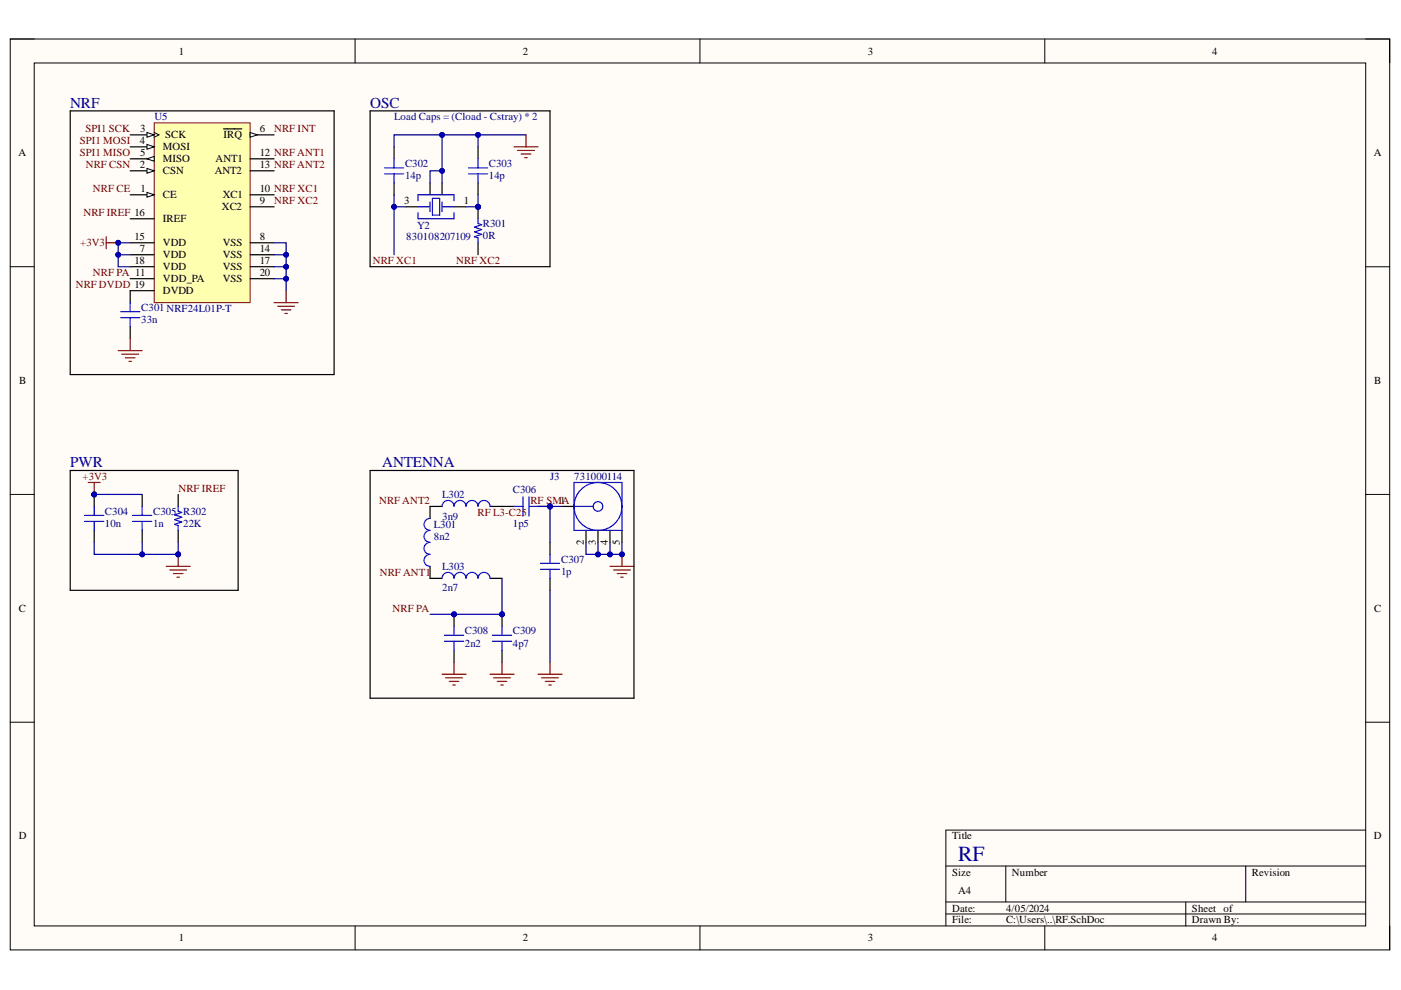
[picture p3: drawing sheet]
<svg xmlns="http://www.w3.org/2000/svg" width="297mm" height="210mm" viewBox="0 0 297 210" stroke-linecap="round" stroke-linejoin="round" font-family="sans-serif">
<defs><g id="words">
<text font-size="4.6" fill="#000080" x="203.1" y="182.6">RF</text>
<g font-size="3.2" fill="#000080">
<text x="14.9" y="22.8">NRF</text>
<text x="78.5" y="22.8">OSC</text>
<text x="14.9" y="99">PWR</text>
<text x="81.1" y="99">ANTENNA</text>
</g>
<g font-size="2.3">
<text x="37.9" y="11.6">1</text>
<text x="110.8" y="11.6">2</text>
<text x="184" y="11.6">3</text>
<text x="257" y="11.6">4</text>
<text x="29.7" y="28.1">3</text>
<text x="35" y="29.3">SCK</text>
<text x="47.4" y="29.3">IRQ</text>
<text x="55.1" y="28.1">6</text>
<text x="3.9" y="33.1">A</text>
<text x="29.6" y="35.7">2</text>
<text x="29.6" y="30.6">4</text>
<text x="29.7" y="33.1">5</text>
<text x="34.5" y="31.9">MOSI</text>
<text x="34.5" y="34.4">MISO</text>
<text x="45.7" y="34.4">ANT1</text>
<text x="55.1" y="33.1">12 NRF ANT1</text>
<text x="55.1" y="35.7">13 NRF ANT2</text>
<text x="291.3" y="33.1">A</text>
<text x="29.8" y="40.7">1</text>
<text x="34.5" y="36.9">CSN</text>
<text x="45.5" y="36.9">ANT2</text>
<text x="55.1" y="40.7">10 NRF XC1</text>
<text x="34.5" y="42">CE</text>
<text x="34.5" y="47.1">IREF</text>
<text x="47" y="44.6">XC2</text>
<text x="47.2" y="42">XC1</text>
<text x="55.1" y="43.3">9</text>
<text x="85.7" y="43.3">3</text>
<text x="98.3" y="43.3">1</text>
<text x="28.5" y="51">15</text>
<text x="29.6" y="53.5">7</text>
<text x="34.5" y="52.2">VDD</text>
<text x="47.2" y="52.2">VSS</text>
<text x="55.1" y="53.5">14</text>
<text x="55.1" y="51">8</text>
<text x="28.5" y="56">18</text>
<text x="34.5" y="59.9">VDD_PA</text>
<text x="34.5" y="57.3">VDD</text>
<text x="34.5" y="54.8">VDD</text>
<text x="47.2" y="54.8">VSS</text>
<text x="47.2" y="57.3">VSS</text>
<text x="47.2" y="59.9">VSS</text>
<text x="55.1" y="56">17</text>
<text x="55.1" y="58.6">20</text>
<text x="34.5" y="62.4">DVDD</text>
<text x="4.1" y="81.4">B</text>
<text x="291.4" y="81.4">B</text>
<text x="118.8" y="106.9">1</text>
<text x="123.8" y="115.6" transform="rotate(-90 123.8 115.6)">2</text>
<text x="126.3" y="115.5" transform="rotate(-90 126.3 115.5)">3</text>
<text x="128.9" y="115.6" transform="rotate(-90 128.9 115.6)">4</text>
<text x="131.4" y="115.5" transform="rotate(-90 131.4 115.5)">5</text>
<text x="4" y="129.7">C</text>
<text x="291.4" y="129.7">C</text>
<text x="4" y="178">D</text>
<text x="201.9" y="178">Title</text>
<text x="291.3" y="178">D</text>
<text x="201.9" y="185.7">Size</text>
<text x="214.6" y="185.7">Number</text>
<text x="265.4" y="185.7">Revision</text>
<text x="203.1" y="189.5">A4</text>
<text x="201.9" y="193.3">Date:</text>
<text x="201.9" y="195.8">File:</text>
<text x="213.3" y="193.3">4/05/2024</text>
<text x="213.3" y="195.8">C:\Users\..\RF.SchDoc</text>
<text x="252.7" y="193.3">Sheet of</text>
<text x="252.7" y="195.8">Drawn By:</text>
<text x="37.9" y="199.6">1</text>
<text x="110.8" y="199.6">2</text>
<text x="184" y="199.6">3</text>
<text x="257" y="199.6">4</text>
</g>
<g font-size="2.3" fill="#800000">
<text x="18.1" y="28.1">SPI1 SCK</text>
<text x="58.1" y="28.1">NRF INT</text>
<text x="16.9" y="33.1">SPI1 MISO</text>
<text x="16.9" y="30.6">SPI1 MOSI</text>
<text x="18.2" y="35.7">NRF CSN</text>
<text x="19.7" y="40.7">NRF CE</text>
<text x="17.7" y="45.8">NRF IREF 16</text>
<text x="58.1" y="43.3">NRF XC2</text>
<text x="17" y="52.2">+3V3</text>
<text x="19.7" y="58.6">NRF PA 11</text>
<text x="79" y="56">NRF XC1</text>
<text x="96.7" y="56">NRF XC2</text>
<text x="16.1" y="61.1">NRF DVDD 19</text>
<text x="17.5" y="101.8">+3V3</text>
<text x="37.8" y="104.3">NRF IREF</text>
<text x="80.4" y="106.9">NRF ANT2</text>
<text x="112.4" y="106.9">RF SMA</text>
<text x="101.3" y="109.4">RF L3-C25</text>
<text x="80.5" y="122.1">NRF ANT1</text>
<text x="83.3" y="129.7">NRF PA</text>
</g>
<g font-size="2.3" fill="#000080">
<text x="32.7" y="25.5">U5</text>
<text x="83.6" y="25.5">Load Caps = (Cload - Cstray) * 2</text>
<text x="85.9" y="35.4">C302</text>
<text x="103.6" y="35.4">C303</text>
<text x="85.9" y="38">14p</text>
<text x="103.6" y="38">14p</text>
<text x="86.1" y="51">830108207109</text>
<text x="88.4" y="48.6">Y2</text>
<text x="102.4" y="48.1">R301</text>
<text x="102.4" y="50.7">0R</text>
<text x="30" y="65.9">C301NRF24L01P-T</text>
<text x="30" y="68.5">33n</text>
<text x="116.7" y="101.8">J3</text>
<text x="121.7" y="101.8">731000114</text>
<text x="93.7" y="105.6">L302</text>
<text x="108.7" y="104.6">C306</text>
<text x="22.3" y="111.7">10n</text>
<text x="22.3" y="109.1">C304</text>
<text x="32.5" y="111.7">1n</text>
<text x="32.5" y="109.1">C305 R302</text>
<text x="38.8" y="111.7">22K</text>
<text x="92" y="111.9">L301</text>
<text x="93.7" y="110.2">3n9</text>
<text x="108.7" y="111.7">1p5</text>
<text x="92" y="114.5">8n2</text>
<text x="119" y="119.3">C307</text>
<text x="93.7" y="120.8">L303</text>
<text x="93.7" y="125.4">2n7</text>
<text x="119" y="121.8">1p</text>
<text x="98.6" y="137.1">2n2</text>
<text x="98.6" y="134.5">C308</text>
<text x="108.7" y="137.1">4p7</text>
<text x="108.7" y="134.5">C309</text>
</g>
</g></defs>
<path d="M2.2 8.3h292.4v193.1h-292.4z" fill-rule="evenodd" fill="#fffcf8"/>
<path d="M2.2 8.3h292.4v193.1h-292.4z" fill="none" stroke="#000" stroke-width=".21"/>
<path d="M7.3 13.4h282.3v182.9h-282.3z" fill-rule="evenodd" fill="#fffcf8"/>
<g fill="none" stroke="#000" stroke-width=".21">
<path d="M2.2 8.3h5.1M7.3 13.4h282.3v182.9h-282.3zM75.3 8.3v5M148.4 8.3v5M221.5 8.3v5.1M289.6 8.3h5v5.1M2.2 56.6h5.1M289.6 56.6h5M2.2 104.8h5.1M289.6 104.8h5M2.2 153.1h5.1M289.6 153.1h5"/>
<path d="M289.6 176h-89.1v20.3M75.3 196.3v5.1M148.4 196.3v5.1M200.5 183.6h89.1M200.5 191.2h89.1M200.5 193.8h89.1M213.3 183.6v7.6M221.5 196.3v5.1M251.4 191.2v5.1M264.1 183.6v7.6M294.6 196.3v5.1"/>
</g>
<path d="M119.2 107.4h2.5M124.2 112.5v2.5M126.8 112.5v2.5M129.3 112.5v2.5M131.9 112.5v2.5" fill="none" stroke="#000" stroke-width=".25"/>
<g fill="none" stroke="#00f" stroke-width=".25">
<path d="M121.7 102.3h10.2v10.2h-10.2zM121.7 107.4h4.1"/>
<circle cx="126.8" cy="107.4" r="5.1"/>
<circle cx="126.8" cy="107.4" r="1.02"/>
</g>
<path d="M131.9 117.5v2.6M129.3 120.1h5.1M130.1 120.8h3.6M130.9 121.6h2M131.6 122.4h.5" fill="none" stroke="#800000" stroke-width=".25"/>
<circle cx="131.9" cy="117.5" r=".51" fill="#000080"/>
<circle cx="131.9" cy="117.5" r=".51" fill="none" stroke="#000080" stroke-width=".21"/>
<circle cx="96.3" cy="130.2" r=".51" fill="#000080"/>
<circle cx="96.3" cy="130.2" r=".51" fill="none" stroke="#000080" stroke-width=".21"/>
<path d="M96.3 130.2v2.6M96.3 137.9v2.5" fill="none" stroke="#000" stroke-width=".25"/>
<circle cx="96.3" cy="130.2" r=".51" fill="#000080"/>
<circle cx="96.3" cy="130.2" r=".51" fill="none" stroke="#000080" stroke-width=".21"/>
<path d="M94.2 134.7h4.1M94.2 136h4.1M96.3 132.8v1.9M96.3 136v1.9" fill="none" stroke="#00f" stroke-width=".25"/>
<circle cx="106.4" cy="130.2" r=".51" fill="#000080"/>
<circle cx="106.4" cy="130.2" r=".51" fill="none" stroke="#000080" stroke-width=".21"/>
<path d="M106.4 130.2v2.6M106.4 137.9v2.5" fill="none" stroke="#000" stroke-width=".25"/>
<circle cx="106.4" cy="130.2" r=".51" fill="#000080"/>
<circle cx="106.4" cy="130.2" r=".51" fill="none" stroke="#000080" stroke-width=".21"/>
<path d="M91.2 109.9a1.27 1.27 0 0 0-1.3 1.3 1.27 1.27 0 0 0 1.3 1.3 1.27 1.27 0 0 0-1.3 1.2 1.27 1.27 0 0 0 1.3 1.3 1.27 1.27 0 0 0-1.3 1.3 1.27 1.27 0 0 0 1.3 1.2 1.27 1.27 0 0 0-1.3 1.3 1.27 1.27 0 0 0 1.3 1.3M93.7 107.4a1.27 1.27 0 0 1 1.3-1.3 1.27 1.27 0 0 1 1.3 1.3 1.27 1.27 0 0 1 1.2-1.3 1.27 1.27 0 0 1 1.3 1.3 1.27 1.27 0 0 1 1.3-1.3 1.27 1.27 0 0 1 1.3 1.3 1.27 1.27 0 0 1 1.2-1.3 1.27 1.27 0 0 1 1.3 1.3M93.7 122.6a1.27 1.27 0 0 1 1.3-1.2 1.27 1.27 0 0 1 1.3 1.2 1.27 1.27 0 0 1 1.2-1.2 1.27 1.27 0 0 1 1.3 1.2 1.27 1.27 0 0 1 1.3-1.2 1.27 1.27 0 0 1 1.3 1.2 1.27 1.27 0 0 1 1.2-1.2 1.27 1.27 0 0 1 1.3 1.2M104.4 134.7h4.1M104.4 136h4.1M106.4 132.8v1.9M106.4 136v1.9" fill="none" stroke="#00f" stroke-width=".25"/>
<path d="M93.7 143h5.1M94.5 143.7h3.5M95.3 144.5h2M96 145.2h.5M96.3 140.4v2.6M103.9 143h5.1M104.7 143.7h3.5M105.4 144.5h2.1M106.2 145.2h.5M106.4 140.4v2.6" fill="none" stroke="#800000" stroke-width=".25"/>
<path d="M93.7 107.4h-2.5v2.5M103.9 107.4h2.5M91.2 120.1v2.5h2.5M103.9 122.6h2.5" fill="none" stroke="#000" stroke-width=".25"/>
<circle cx="116.6" cy="107.4" r=".51" fill="#000080"/>
<circle cx="116.6" cy="107.4" r=".51" fill="none" stroke="#000080" stroke-width=".21"/>
<path d="M114.1 107.4h2.5" fill="none" stroke="#000" stroke-width=".25"/>
<circle cx="116.6" cy="107.4" r=".51" fill="#000080"/>
<circle cx="116.6" cy="107.4" r=".51" fill="none" stroke="#000080" stroke-width=".21"/>
<path d="M78.5 99.8h55.9v48.2h-55.9zM106.4 107.4h2.6M116.6 115v2.5M116.6 122.6v2.6" fill="none" stroke="#000" stroke-width=".25"/>
<path d="M109 107.4h1.9M110.9 105.3v4.1M112.2 107.4h1.9M112.2 105.3v4.1M114.6 119.4h4M116.6 117.5v1.9M114.6 120.7h4M116.6 120.7v1.9" fill="none" stroke="#00f" stroke-width=".25"/>
<path d="M114.1 143h5.1M114.8 143.7h3.6M115.6 144.5h2M116.4 145.2h.5M116.6 140.4v2.6" fill="none" stroke="#800000" stroke-width=".25"/>
<circle cx="116.6" cy="107.4" r=".51" fill="#000080"/>
<circle cx="116.6" cy="107.4" r=".51" fill="none" stroke="#000080" stroke-width=".21"/>
<path d="M32.7 26.1h20.3v38.1h-20.3z" fill-rule="evenodd" fill="#ffffb0"/>
<path d="M32.7 26.1h20.3v38.1h-20.3z" fill="none" stroke="#800000" stroke-width=".21"/>
<path d="M27.6 41.3h5.1" fill="none" stroke="#000" stroke-width=".25"/>
<path d="M31.2 40.8l1.5 .5-1.5 .5z" fill="#f8fcff"/>
<path d="M31.2 40.8l1.5 .5-1.5 .5z" fill="none" stroke="#000" stroke-width=".21"/>
<path d="M27.6 36.2h5.1M53 33.7h5.1M53 36.2h5.1M27.6 59.1h5.1M27.6 51.5h5.1M27.6 46.4h5.1M27.6 56.6h5.1M53 41.3h5.1M53 54h5.1M53 56.6h5.1M27.6 61.6h5.1" fill="none" stroke="#000" stroke-width=".25"/>
<path d="M31.2 35.7l1.5 .5-1.5 .5z" fill="#f8fcff"/>
<path d="M31.2 35.7l1.5 .5-1.5 .5z" fill="none" stroke="#000" stroke-width=".21"/>
<path d="M27.6 28.6h5.1M53 59.1h5.1" fill="none" stroke="#000" stroke-width=".25"/>
<path d="M31.2 28.1l1.5 .5-1.5 .5z" fill="#f8fcff"/>
<path d="M31.2 28.1l1.5 .5-1.5 .5zM32.7 28.1l1 .5-1 .5" fill="none" stroke="#000" stroke-width=".21"/>
<path d="M27.6 31.1h5.1" fill="none" stroke="#000" stroke-width=".25"/>
<path d="M31.2 30.6l1.5 .5-1.5 .5z" fill="#f8fcff"/>
<path d="M31.2 30.6l1.5 .5-1.5 .5z" fill="none" stroke="#000" stroke-width=".21"/>
<path d="M27.6 33.7h5.1" fill="none" stroke="#000" stroke-width=".25"/>
<path d="M31.2 33.7l1.5-.5v1z" fill="#f8fcff"/>
<path d="M31.2 33.7l1.5-.5v1z" fill="none" stroke="#000" stroke-width=".21"/>
<path d="M53 28.6h5.1" fill="none" stroke="#000" stroke-width=".25"/>
<path d="M53 28.1l1.6 .5-1.6 .5z" fill="#f8fcff"/>
<path d="M53 28.1l1.6 .5-1.6 .5z" fill="none" stroke="#000" stroke-width=".21"/>
<path d="M47.4 27.3h3.9M27.6 54h5.1M53 51.5h5.1M53 43.8h5.1M27.6 61.6v2.6M27.6 69.3v2.5" fill="none" stroke="#000" stroke-width=".25"/>
<path d="M22.5 50.2v2.5M22.5 51.5h2.6M25.1 74.3h5M25.8 75.1h3.6M26.6 75.9h2M27.3 76.6h.6M27.6 71.8v2.5M58.1 64.2h5.1M58.9 64.9h3.5M59.6 65.7h2.1M60.4 66.5h.5M60.7 61.6v2.6" fill="none" stroke="#800000" stroke-width=".25"/>
<path d="M25.6 66.1h4M25.6 67.4h4M27.6 64.2v1.9M27.6 67.4v1.9" fill="none" stroke="#00f" stroke-width=".25"/>
<circle cx="25.1" cy="51.5" r=".51" fill="#000080"/>
<circle cx="25.1" cy="51.5" r=".51" fill="none" stroke="#000080" stroke-width=".21"/>
<path d="M14.9 23.5h55.9v55.9h-55.9zM30.1 104.8v2.6M30.1 112.5v2.5M37.8 104.8v2.6M37.8 112.5v2.5" fill="none" stroke="#000" stroke-width=".25"/>
<path d="M28.1 109.3h4.1M28.1 110.6h4.1M30.1 107.4v1.9M30.1 110.6v1.9M37.8 107.4v1l.7 .2-1.5 .6 1.5 .5-1.5 .5 1.5 .5-1.5 .5 .8 .2v1.1" fill="none" stroke="#00f" stroke-width=".25"/>
<circle cx="20" cy="104.8" r=".51" fill="#000080"/>
<circle cx="20" cy="104.8" r=".51" fill="none" stroke="#000080" stroke-width=".21"/>
<path d="M20 104.8v2.6M20 112.5v2.5" fill="none" stroke="#000" stroke-width=".25"/>
<circle cx="20" cy="104.8" r=".51" fill="#000080"/>
<circle cx="20" cy="104.8" r=".51" fill="none" stroke="#000080" stroke-width=".21"/>
<path d="M17.9 109.3h4.1M17.9 110.6h4.1M20 107.4v1.9M20 110.6v1.9" fill="none" stroke="#00f" stroke-width=".25"/>
<path d="M37.8 117.5v2.6M35.2 120.1h5.1M36 120.8h3.6M36.8 121.6h2M37.5 122.4h.5" fill="none" stroke="#800000" stroke-width=".25"/>
<circle cx="37.8" cy="117.5" r=".51" fill="#000080"/>
<circle cx="37.8" cy="117.5" r=".51" fill="none" stroke="#000080" stroke-width=".21"/>
<path d="M18.7 102.3h2.5M20 102.3v2.5" fill="none" stroke="#800000" stroke-width=".25"/>
<circle cx="20" cy="104.8" r=".51" fill="#000080"/>
<circle cx="20" cy="104.8" r=".51" fill="none" stroke="#000080" stroke-width=".21"/>
<path d="M83.5 31.1v2.6M83.5 38.8v2.5M91.2 38.8v2.5M93.7 38.8v2.5M101.4 31.1v2.6M101.4 38.8v2.5M86.1 43.8h2.5M96.3 43.8h2.5M14.9 99.8h35.6v25.4h-35.6z" fill="none" stroke="#000" stroke-width=".25"/>
<g fill="none" stroke="#00f" stroke-width=".25">
<path d="M81.5 35.6h4.1M81.5 36.9h4.1M83.5 33.7v1.9M83.5 36.9v1.9M99.3 35.6h4.1M99.3 36.9h4.1M101.4 33.7v1.9M101.4 36.9v1.9M88.6 42.6v-1.3h7.7v1.3M88.6 45.1v1.3h7.7v-1.3M88.6 43.8h2.6M91.2 42.8v2.1"/>
<path d="M91.7 42.1h1.5v3.5h-1.5zM93.7 42.8v2.1M93.7 43.8h2.6"/>
</g>
<path d="M109 31.1h5.1M109.7 31.9h3.6M110.5 32.7h2M111.3 33.4h.5M111.5 28.6v2.5" fill="none" stroke="#800000" stroke-width=".25"/>
<circle cx="101.4" cy="43.8" r=".51" fill="#000080"/>
<circle cx="101.4" cy="43.8" r=".51" fill="none" stroke="#000080" stroke-width=".21"/>
<path d="M101.4 43.8v2.6M101.4 51.5v2.5" fill="none" stroke="#000" stroke-width=".25"/>
<circle cx="101.4" cy="43.8" r=".51" fill="#000080"/>
<circle cx="101.4" cy="43.8" r=".51" fill="none" stroke="#000080" stroke-width=".21"/>
<path d="M101.4 46.4v1l.7 .3-1.5 .5 1.5 .5-1.5 .5 1.5 .5-1.5 .5 .8 .2v1.1" fill="none" stroke="#00f" stroke-width=".25"/>
<path d="M78.5 23.5h38.1v33.1h-38.1z" fill="none" stroke="#000" stroke-width=".25"/>
<path d="M129.3 115v2.5" fill="none" stroke="#000080" stroke-width=".25"/>
<circle cx="129.3" cy="117.5" r=".51" fill="#000080"/>
<circle cx="129.3" cy="117.5" r=".51" fill="none" stroke="#000080" stroke-width=".21"/>
<path d="M126.8 115v2.5" fill="none" stroke="#000080" stroke-width=".25"/>
<circle cx="126.8" cy="117.5" r=".51" fill="#000080"/>
<circle cx="126.8" cy="117.5" r=".51" fill="none" stroke="#000080" stroke-width=".21"/>
<path d="M106.4 122.6v7.6h-15.2" fill="none" stroke="#000080" stroke-width=".25"/>
<circle cx="106.4" cy="130.2" r=".51" fill="#000080"/>
<circle cx="106.4" cy="130.2" r=".51" fill="none" stroke="#000080" stroke-width=".21"/>
<circle cx="96.3" cy="130.2" r=".51" fill="#000080"/>
<circle cx="96.3" cy="130.2" r=".51" fill="none" stroke="#000080" stroke-width=".21"/>
<path d="M116.6 107.4v7.6" fill="none" stroke="#000080" stroke-width=".25"/>
<circle cx="116.6" cy="107.4" r=".51" fill="#000080"/>
<circle cx="116.6" cy="107.4" r=".51" fill="none" stroke="#000080" stroke-width=".21"/>
<path d="M58.1 54h2.6M116.6 125.2v15.2" fill="none" stroke="#000080" stroke-width=".25"/>
<circle cx="60.7" cy="54" r=".51" fill="#000080"/>
<circle cx="60.7" cy="54" r=".51" fill="none" stroke="#000080" stroke-width=".21"/>
<path d="M58.1 56.6h2.6" fill="none" stroke="#000080" stroke-width=".25"/>
<circle cx="60.7" cy="56.5" r=".51" fill="#000080"/>
<circle cx="60.7" cy="56.5" r=".51" fill="none" stroke="#000080" stroke-width=".21"/>
<path d="M58.1 59.1h2.6" fill="none" stroke="#000080" stroke-width=".25"/>
<circle cx="60.7" cy="59.1" r=".51" fill="#000080"/>
<circle cx="60.7" cy="59.1" r=".51" fill="none" stroke="#000080" stroke-width=".21"/>
<path d="M25.1 54h2.5" fill="none" stroke="#000080" stroke-width=".25"/>
<circle cx="25.1" cy="54" r=".51" fill="#000080"/>
<circle cx="25.1" cy="54" r=".51" fill="none" stroke="#000080" stroke-width=".21"/>
<path d="M20 104.8h10.1" fill="none" stroke="#000080" stroke-width=".25"/>
<circle cx="20" cy="104.8" r=".51" fill="#000080"/>
<circle cx="20" cy="104.8" r=".51" fill="none" stroke="#000080" stroke-width=".21"/>
<path d="M37.8 115v2.5" fill="none" stroke="#000080" stroke-width=".25"/>
<circle cx="37.8" cy="117.5" r=".51" fill="#000080"/>
<circle cx="37.8" cy="117.5" r=".51" fill="none" stroke="#000080" stroke-width=".21"/>
<path d="M20 115v2.5h10.1v-2.5" fill="none" stroke="#000080" stroke-width=".25"/>
<circle cx="30.1" cy="117.5" r=".51" fill="#000080"/>
<circle cx="30.1" cy="117.5" r=".51" fill="none" stroke="#000080" stroke-width=".21"/>
<path d="M30.1 117.5h7.7" fill="none" stroke="#000080" stroke-width=".25"/>
<circle cx="30.1" cy="117.5" r=".51" fill="#000080"/>
<circle cx="30.1" cy="117.5" r=".51" fill="none" stroke="#000080" stroke-width=".21"/>
<circle cx="37.8" cy="117.5" r=".51" fill="#000080"/>
<circle cx="37.8" cy="117.5" r=".51" fill="none" stroke="#000080" stroke-width=".21"/>
<path d="M83.5 41.3v2.5h2.6" fill="none" stroke="#000080" stroke-width=".25"/>
<circle cx="83.6" cy="43.8" r=".51" fill="#000080"/>
<circle cx="83.6" cy="43.8" r=".51" fill="none" stroke="#000080" stroke-width=".21"/>
<path d="M93.7 36.2h-2.5v2.6" fill="none" stroke="#000080" stroke-width=".25"/>
<circle cx="93.7" cy="36.2" r=".51" fill="#000080"/>
<circle cx="93.7" cy="36.2" r=".51" fill="none" stroke="#000080" stroke-width=".21"/>
<path d="M83.5 43.8v10.2" fill="none" stroke="#000080" stroke-width=".25"/>
<circle cx="83.6" cy="43.8" r=".51" fill="#000080"/>
<circle cx="83.6" cy="43.8" r=".51" fill="none" stroke="#000080" stroke-width=".21"/>
<path d="M101.4 28.6v2.5" fill="none" stroke="#000080" stroke-width=".25"/>
<circle cx="101.4" cy="28.6" r=".51" fill="#000080"/>
<circle cx="101.4" cy="28.6" r=".51" fill="none" stroke="#000080" stroke-width=".21"/>
<path d="M98.8 43.8h2.6" fill="none" stroke="#000080" stroke-width=".25"/>
<circle cx="101.4" cy="43.8" r=".51" fill="#000080"/>
<circle cx="101.4" cy="43.8" r=".51" fill="none" stroke="#000080" stroke-width=".21"/>
<path d="M101.4 41.3v2.5" fill="none" stroke="#000080" stroke-width=".25"/>
<circle cx="101.4" cy="43.8" r=".51" fill="#000080"/>
<circle cx="101.4" cy="43.8" r=".51" fill="none" stroke="#000080" stroke-width=".21"/>
<path d="M27.6 51.5h-2.5v5.1h2.5" fill="none" stroke="#000080" stroke-width=".25"/>
<circle cx="25.1" cy="51.5" r=".51" fill="#000080"/>
<circle cx="25.1" cy="51.5" r=".51" fill="none" stroke="#000080" stroke-width=".21"/>
<circle cx="25.1" cy="54" r=".51" fill="#000080"/>
<circle cx="25.1" cy="54" r=".51" fill="none" stroke="#000080" stroke-width=".21"/>
<path d="M58.1 51.5h2.6v10.1" fill="none" stroke="#000080" stroke-width=".25"/>
<circle cx="60.7" cy="54" r=".51" fill="#000080"/>
<circle cx="60.7" cy="54" r=".51" fill="none" stroke="#000080" stroke-width=".21"/>
<circle cx="60.7" cy="56.5" r=".51" fill="#000080"/>
<circle cx="60.7" cy="56.5" r=".51" fill="none" stroke="#000080" stroke-width=".21"/>
<circle cx="60.7" cy="59.1" r=".51" fill="#000080"/>
<circle cx="60.7" cy="59.1" r=".51" fill="none" stroke="#000080" stroke-width=".21"/>
<path d="M83.5 31.1v-2.5h10.2v10.2" fill="none" stroke="#000080" stroke-width=".25"/>
<circle cx="93.7" cy="36.2" r=".51" fill="#000080"/>
<circle cx="93.7" cy="36.2" r=".51" fill="none" stroke="#000080" stroke-width=".21"/>
<circle cx="93.7" cy="28.6" r=".51" fill="#000080"/>
<circle cx="93.7" cy="28.6" r=".51" fill="none" stroke="#000080" stroke-width=".21"/>
<path d="M93.7 28.6h17.8" fill="none" stroke="#000080" stroke-width=".25"/>
<circle cx="93.7" cy="28.6" r=".51" fill="#000080"/>
<circle cx="93.7" cy="28.6" r=".51" fill="none" stroke="#000080" stroke-width=".21"/>
<circle cx="101.4" cy="28.6" r=".51" fill="#000080"/>
<circle cx="101.4" cy="28.6" r=".51" fill="none" stroke="#000080" stroke-width=".21"/>
<path d="M114.1 107.4h5.1" fill="none" stroke="#000080" stroke-width=".25"/>
<circle cx="116.6" cy="107.4" r=".51" fill="#000080"/>
<circle cx="116.6" cy="107.4" r=".51" fill="none" stroke="#000080" stroke-width=".21"/>
<path d="M124.2 115v2.5h7.7v-2.5" fill="none" stroke="#000080" stroke-width=".25"/>
<circle cx="126.8" cy="117.5" r=".51" fill="#000080"/>
<circle cx="126.8" cy="117.5" r=".51" fill="none" stroke="#000080" stroke-width=".21"/>
<circle cx="129.3" cy="117.5" r=".51" fill="#000080"/>
<circle cx="129.3" cy="117.5" r=".51" fill="none" stroke="#000080" stroke-width=".21"/>
<circle cx="131.9" cy="117.5" r=".51" fill="#000080"/>
<circle cx="131.9" cy="117.5" r=".51" fill="none" stroke="#000080" stroke-width=".21"/>
<use href="#words"/>
</svg>
